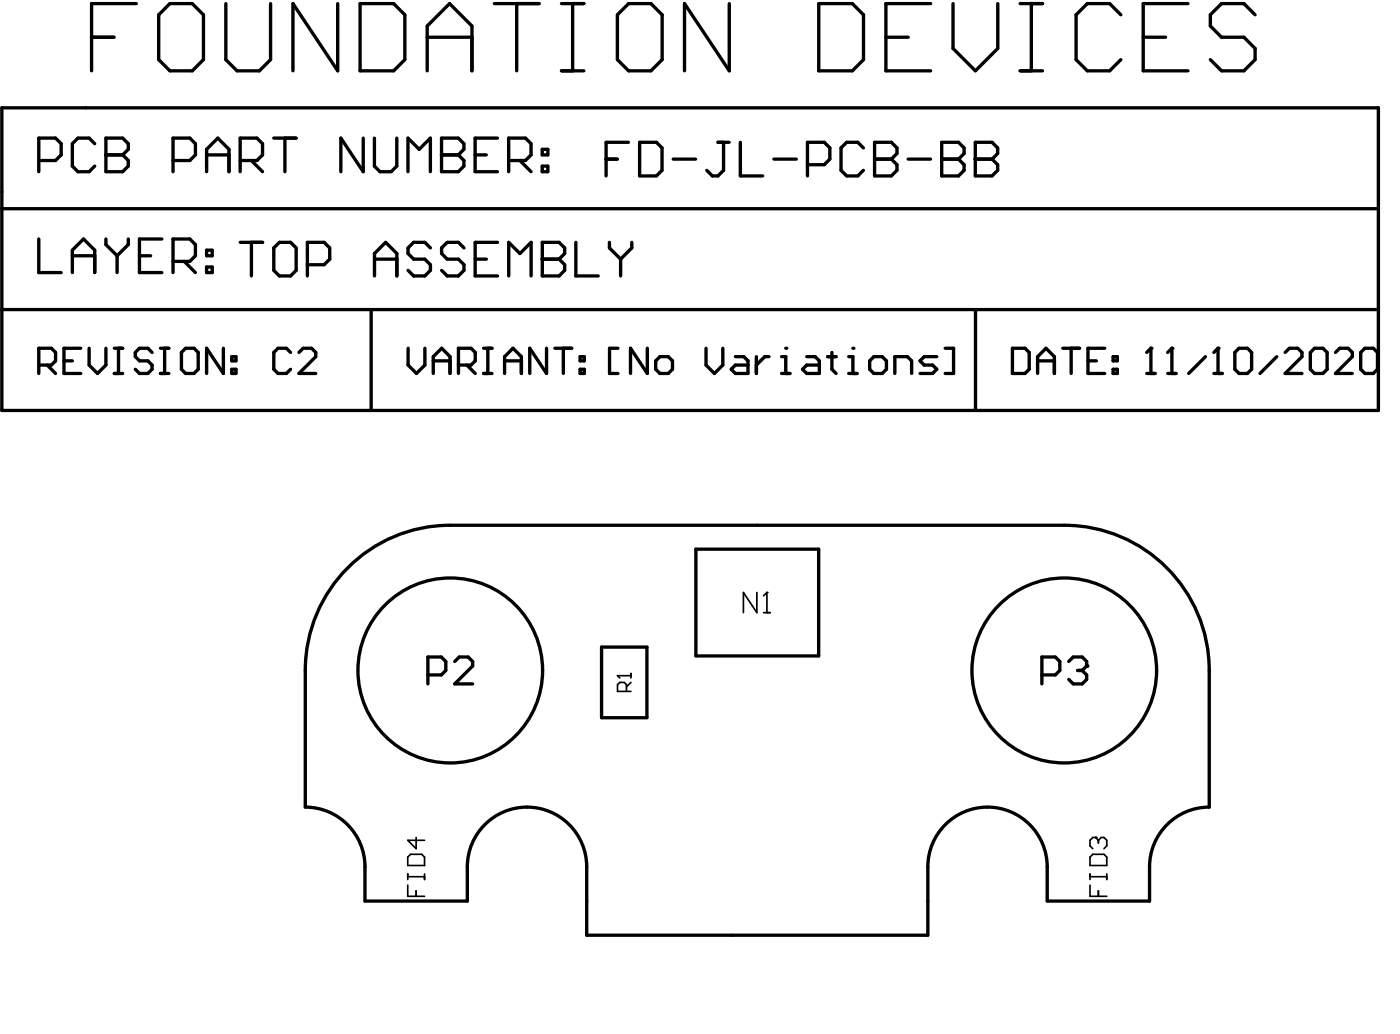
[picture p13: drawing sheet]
<svg xmlns="http://www.w3.org/2000/svg" width="139mm" height="102mm" viewBox="0 0 139 102" stroke-linecap="round" stroke-linejoin="round" font-family="sans-serif">
<g fill="none" stroke="#000" stroke-width=".33">
<path d="M.2 10.7h136.3v29.9h-136.3zM3.8 15.9h1.7l.6-.6v-1.1l-.6-.5h-1.7v3.3M9.1 3.7h2.2M9.4 14.2l-.6-.5h-1.1l-.5 .5v2.2l.5 .6h1.1l.6-.6M10.5 13.7h1.6l.6 .5v.6l-.6 .5 .6 .6v.5l-.6 .6h-1.6zM10.5 15.3h1.6M13.5 .4h-4.4v6.6M16.8 .4h2.2l1.1 1.1v4.4l-1.1 1.1h-2.2l-1.1-1.1v-4.4zM17.1 15.9h1.7l.6-.6v-1.1l-.6-.5h-1.7v3.3M20.5 17v-2.2l1.1-1.1 1.1 1.1v2.2M20.5 15.3h2.2M22.4 .4v5.5l1.1 1.1h2.2l1.1-1.1v-5.5"/>
<path d="M23.8 15.9h1.6l.6-.6v-1.1l-.6-.5h-1.6v3.3M24.9 15.9l1.1 1.1M27.1 13.7h2.2M28.2 13.7v3.3M33.4 .4v6.6l-4.4-6.6v6.6M35.7 .4h3.3l1.1 1.1v4.4l-1.1 1.1h-3.3zM36 13.7v3.3l-2.2-3.3v3.3M37.1 13.7v2.7l.5 .6h1.1l.6-.6v-2.7M40.4 17v-3.3l1.1 1.1 1.1-1.1v3.3M42.3 3.7h4.4M42.3 7v-4.4l2.2-2.2 2.2 2.2v4.4M43.7 13.7h1.7l.5 .5v.6l-.5 .5 .5 .6v.5l-.5 .6h-1.7z"/>
<path d="M43.7 15.3h1.7M47.1 15.3h1.1M49 .4h4.4M49.3 13.7h-2.2v3.3h2.2M50.4 15.9h1.6l.6-.6v-1.1l-.6-.5h-1.6v3.3M51.2 .4v6.6M51.5 15.9l1.1 1.1M53.7 16.4h.6v.6h-.6zM53.7 14.8h.6v.5h-.6zM55.6 .4h2.2M55.6 7h2.2M56.7 .4v6.6"/>
<path d="M60 15.7h1.1M62.2 14.1h-2.2v3.3M62.2 .4h2.3l1.1 1.1v4.4l-1.1 1.1h-2.3l-1.1-1.1v-4.4zM63.3 14.1h1.7l.6 .5v2.3l-.6 .5h-1.7zM66.7 15.7h2.2M71.1 14.1h1.1M71.7 14.1v2.8l-.6 .5h-.6l-.5-.5M72.2 .4v6.6l-4.4-6.6v6.6M73.3 14.1v3.3h2.2M76.6 15.7h2.3M80 16.3h1.6l.6-.6v-1.1l-.6-.5h-1.6v3.3M81.1 .4h3.3l1.1 1.1v4.4l-1.1 1.1h-3.3z"/>
<path d="M85.5 14.6l-.6-.5h-1.1l-.5 .5v2.3l.5 .5h1.1l.6-.5M86.6 14.1h1.7l.5 .5v.6l-.5 .5 .5 .6v.6l-.5 .5h-1.7zM86.6 15.7h1.7M87.7 3.7h2.2M89.9 15.7h2.3M92.2 .4h-4.5v6.6h4.5M93.3 14.1h1.6l.6 .5v.6l-.6 .5 .6 .6v.6l-.6 .5h-1.6zM93.3 15.7h1.6M94.4 .4v4.4l2.2 2.2 2.2-2.2v-4.4M96.6 14.1h1.6l.6 .5v.6l-.6 .5 .6 .6v.6l-.6 .5h-1.6zM96.6 15.7h1.6M101 .4h2.2"/>
<path d="M101 7h2.2M102.1 .4v6.6M111 1.5l-1.1-1.1h-2.2l-1.1 1.1v4.4l1.1 1.1h2.2l1.1-1.1M113.2 3.7h2.2M117.6 .4h-4.4v6.6h4.4M124.3 1.5l-1.1-1.1h-2.2l-1.1 1.1v1.1l1.1 1.1h2.2l1.1 1.1v1.1l-1.1 1.1h-2.2l-1.1-1.1M.2 30.6h136.3M.2 20.6h136.3M3.8 23.6v3.4h2.3M3.8 36.1h1.3l.4-.4v-.8l-.4-.4h-1.3v2.5M4.7 36.1l.8 .9M6.3 35.7h.9"/>
<path d="M7.2 27v-2.2l1.1-1.2 1.1 1.2v2.2M7.2 25.3h2.2M8 34.5h-1.7v2.5h1.7M8.8 34.5v1.6l.9 .9 .8-.9v-1.6M10.5 23.6v.6l1.1 1.1M11.3 34.5h.9M11.3 37h.9M11.6 25.3v1.7M11.7 34.5v2.5M12.7 23.6v.6l-1.1 1.1M13.8 25.3h1.1M15.1 34.9l-.5-.4h-.8l-.4 .4v.4l.4 .4h.8l.5 .4v.4l-.5 .5h-.8l-.4-.5"/>
<path d="M15.9 34.5h.8M15.9 37h.8M16 23.6h-2.2v3.4h2.2M16.3 34.5v2.5M17.1 25.9h1.7l.6-.6v-1.1l-.6-.6h-1.7v3.4M18.2 25.9l1.2 1.1M18.4 34.5h.8l.4 .4v1.6l-.4 .5h-.8l-.4-.5v-1.6zM20.5 26.4h.5v.6h-.5zM20.5 24.8h.5v.5h-.5zM22.1 34.5v2.5l-1.6-2.5v2.5M23 36.5h.4v.5h-.4zM23 35.3h.4v.4h-.4z"/>
<path d="M23.8 24h2.2M24.9 24v3.3M27.7 24h1.1l.5 .5v2.2l-.5 .6h-1.1l-.6-.6v-2.2zM28.8 34.9l-.4-.4h-.9l-.4 .4v1.6l.4 .5h.9l.4-.5M29.6 34.9l.4-.4h.9l.4 .4v.4l-1.7 1.7h1.7M30.4 26.2h1.7l.6-.6v-1.1l-.6-.5h-1.7v3.3M36.8 30.6v10M37.1 27.3v-2.2l1.1-1.1 1.1 1.1v2.2M37.1 25.6h2.2M40.4 34.5v1.6l.8 .9 .9-.9v-1.6M42.6 24.5l-.5-.5h-1.1l-.6 .5v.6l.6 .5h1.1l.5 .6v.5l-.5 .6h-1.1l-.6-.6M42.9 37v-1.7l.8-.8 .9 .8v1.7"/>
<path d="M42.9 35.7h1.7M45.4 36.1h1.2l.5-.4v-.8l-.5-.4h-1.2v2.5M45.9 24.5l-.5-.5h-1.1l-.6 .5v.6l.6 .5h1.1l.5 .6v.5l-.5 .6h-1.1l-.6-.6M46.2 36.1l.9 .9M47.1 25.6h1.1M47.9 34.5h.8M47.9 37h.8M48.3 34.5v2.5M49.3 24h-2.2v3.3h2.2M50 35.7h1.6M50 37v-1.7l.8-.8 .8 .8v1.7M50.4 27.3v-3.3l1.1 1.1 1.1-1.1v3.3"/>
<path d="M53.7 24h1.7l.5 .5v.6l-.5 .5 .5 .6v.5l-.5 .6h-1.7zM53.7 25.6h1.7M54.1 34.5v2.5l-1.6-2.5v2.5M55 34.5h1.6M55.8 34.5v2.5M57 24v3.3h2.2M57.4 36.5h.5v.5h-.5zM57.4 35.3h.5v.4h-.5zM60.4 24v.5l1.1 1.1M61.2 34.5h-.8v2.5h.8M61.5 25.6v1.7M62.6 24v.5l-1.1 1.1"/>
<path d="M64.1 34.5v2.5l-1.7-2.5v2.5M65.3 35.3h.9l.4 .4v.8l-.4 .5h-.9l-.4-.5v-.8zM69.9 34.5v1.6l.8 .9 .9-.9v-1.6M72.8 35.3h.9l.4 .4v1.3h-1.3l-.4-.5 .4-.4h1.3M74.9 35.3v1.7M76.2 35.3h-.5l-.8 .8M77.4 37h.8M77.4 35.3h.4v1.7M79.9 35.3h.8l.4 .4v1.3h-1.2l-.4-.5 .4-.4h1.2M82 35.3h.8M82.4 34.9v1.6l.4 .5M84 37h.9"/>
<path d="M84 35.3h.5v1.7M86.5 35.3h.9l.4 .4v.8l-.4 .5h-.9l-.4-.5v-.8zM88.6 37v-1.7h1.3l.4 .4v1.3M92.8 35.3h-1.3l-.4 .4 .4 .4h.9l.4 .4-.4 .5h-1.3M93.6 34.5h.8v2.5h-.8M96.6 30.6v10M100.3 34.5h1.2l.4 .4v1.6l-.4 .5h-1.2zM102.8 35.7h1.6M102.8 37v-1.7l.8-.8 .8 .8v1.7M105.2 34.5h1.7M106.1 34.5v2.5M107.7 35.7h.9"/>
<path d="M109.4 34.5h-1.7v2.5h1.7M110.2 36.5h.4v.5h-.4zM110.2 35.3h.4v.4h-.4zM113.6 37h.8M113.6 34.9l.4-.4v2.5M115.6 37h.9M115.6 34.9l.5-.4v2.5M119.4 35.3l-1.7 1.7M120.2 37h.8M120.2 34.9l.4-.4v2.5M122.7 34.5h.8l.4 .4v1.6l-.4 .5h-.8l-.4-.5v-1.6zM126.4 35.3l-1.6 1.7"/>
<path d="M127.3 34.9l.4-.4h.8l.4 .4v.4l-1.6 1.7h1.6M130.2 34.5h.8l.4 .4v1.6l-.4 .5h-.8l-.4-.5v-1.6zM132.3 34.9l.4-.4h.8l.4 .4v.4l-1.6 1.7h1.6M135.2 34.5h.8l.4 .4v1.6l-.4 .5h-.8l-.5-.5v-1.6zM35 55.7a14.3 14.3 0 0 1 9.6-3.7h60.8a14.4 14.4 0 0 1 14.4 14.3v13.6a5.9 5.9 0 0 0-6 5.9v3.4h-10.1v-3.4a5.9 5.9 0 0 0-5.9-5.9 5.9 5.9 0 0 0-5.9 5.9v6.7h-33.8v-6.7a5.9 5.9 0 0 0-5.9-5.9 5.9 5.9 0 0 0-5.9 5.9v3.4h-10.2v-3.4a5.9 5.9 0 0 0-5.9-5.9v-13.6a14.3 14.3 0 0 1 4.8-10.6zM68.9 54.3h12.2v10.6h-12.2zM42.4 66.8h1.3l.4-.5v-.9l-.4-.4h-1.3v2.7M45 65.4l.5-.4h.9l.4 .4v.5l-1.8 1.8h1.8M59.6 64h4.5v7h-4.5zM103.2 66.8h1.3l.5-.5v-.9l-.5-.4h-1.3v2.7M105.8 65.4l.5-.4h.9l.4 .4v.5l-.4 .4M106.7 66.3h.5"/>
<path d="M107.2 66.3l.4 .5v.4l-.4 .5h-.9l-.5-.5"/>
<circle cx="44.6" cy="66.3" r="9.1"/>
<circle cx="105.4" cy="66.3" r="9.1"/>
</g>
<g fill="#000">
<circle cx="10.5" cy="15.3" r=".16"/>
<circle cx="43.7" cy="15.3" r=".16"/>
<circle cx="86.6" cy="15.7" r=".16"/>
<circle cx="93.3" cy="15.7" r=".16"/>
<circle cx="96.6" cy="15.7" r=".16"/>
<circle cx="53.7" cy="25.6" r=".16"/>
<circle cx="77.8" cy="34.5" r=".16"/>
<circle cx="84.5" cy="34.5" r=".16"/>
<circle cx="114" cy="34.5" r=".16"/>
<circle cx="116.1" cy="34.5" r=".16"/>
<circle cx="120.6" cy="34.5" r=".16"/>
<circle cx="107.6" cy="65.9" r=".16"/>
</g>
<g fill="none" stroke="#000" stroke-width=".16">
<path d="M75 58.6v2l-1.4-2v2M75.9 58.6h.1M75.9 58.6v2M75.9 58.6l-.3 .4M61.2 66.9h.1M61.2 66.9l.2 .2M61.2 66.9h1.3M62 68.4v-.7l-.2-.2h-.4l-.2 .2v.7h1.3M62.5 67.5l-.5 .5M62.5 66.6v.5M75.6 60.6h.7M40.4 86.5v.5"/>
<path d="M40.4 87.6v1.1h1.6M40.4 86.7h1.6M40.7 84.5h1.1l.2 .3v.8h-1.6v-.8zM41.2 82.9v1.1l-.8-.9h1.6M41.2 88.1v.6M42 86.5v.5M107.9 87.6v1.1h1.7M107.9 86.7h1.7M107.9 86.5v.5M108.2 84.5h1.1l.3 .3v.8h-1.7v-.8zM108.5 82.9h.1M108.5 82.9h-.3l-.3 .2v.6l.3 .3"/>
<path d="M108.5 82.9l.3 .2M108.8 83.1v.3M108.8 88.1v.6M108.8 83.1l.2-.2h.3l.3 .2v.6l-.3 .3M109.6 86.5v.5"/>
</g>
</svg>
